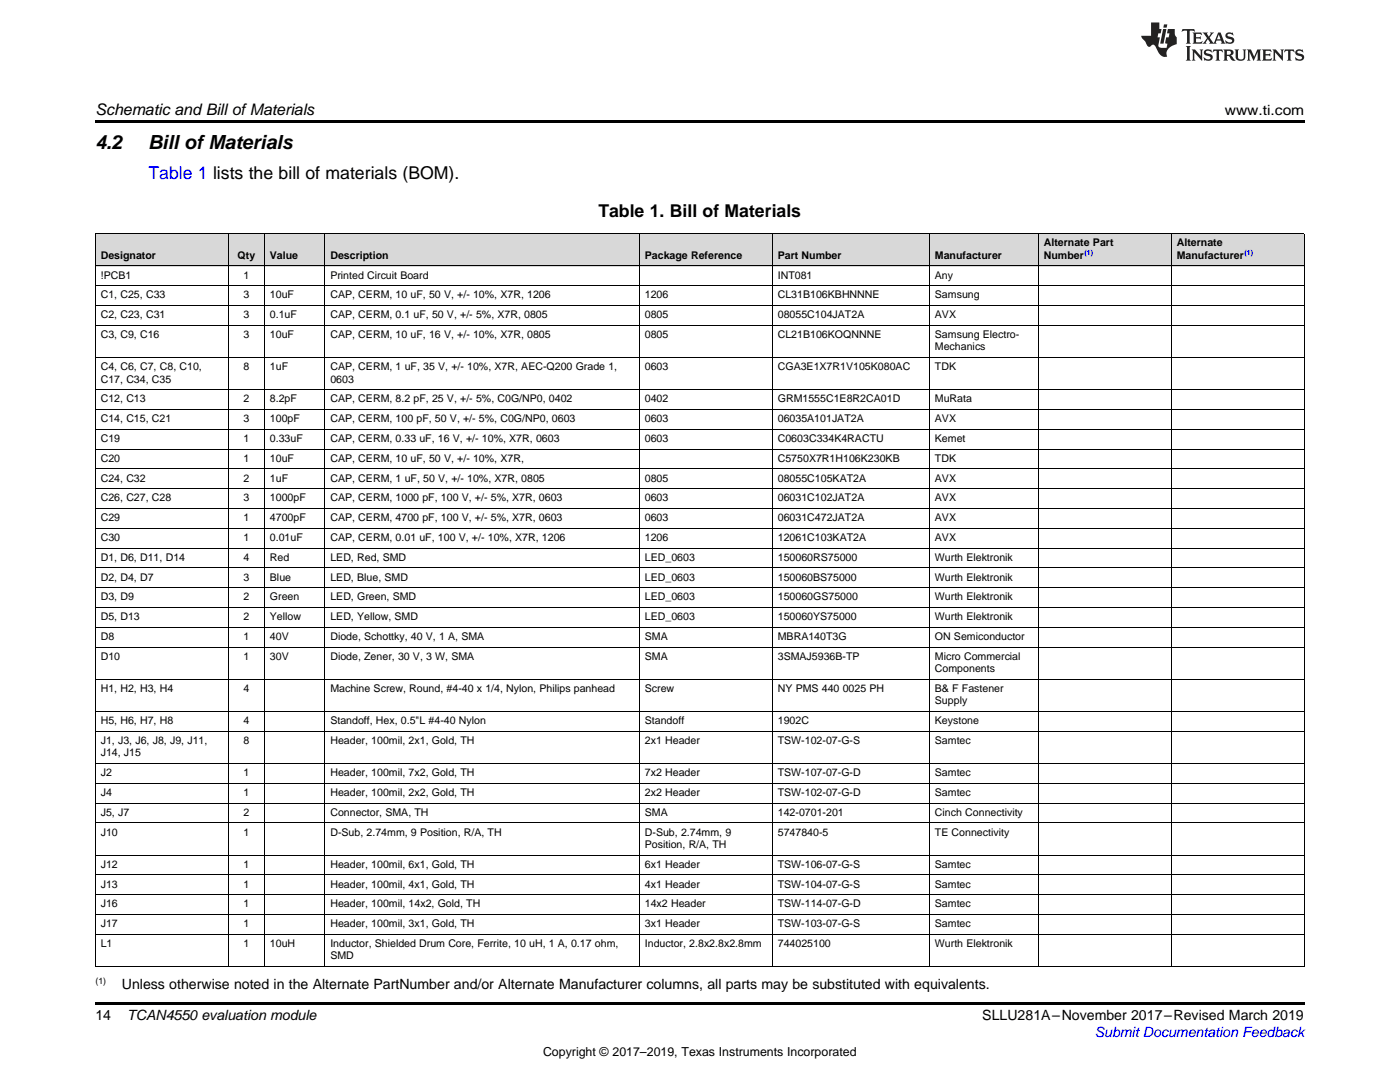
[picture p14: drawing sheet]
<svg xmlns="http://www.w3.org/2000/svg" width="279mm" height="216mm" viewBox="0 0 279 216" stroke-linecap="round" stroke-linejoin="round" font-family="sans-serif">
<defs><g id="words">
<g font-size="3.9">
<text x="19" y="29.6">4.2</text>
<text x="29.6" y="29.6">Bill ofMaterials</text>
</g>
<text font-size="3.5" fill="#00f" x="29.6" y="35.6">Table 1 lists the bill of materials (BOM).</text>
<text font-size="3.5" x="119.4" y="43.4">Table 1. Bill of Materials</text>
<text font-size="3.2" x="19" y="23">Schematic and Bill ofMaterials</text>
<g font-size="2.8">
<text x="244.4" y="23">www.ti.com</text>
<text x="24.3" y="197.4">Unless otherwise noted in the Alternate PartNumber and/or Alternate Manufacturer columns, all parts may be substituted with equivalents.</text>
<text x="19" y="203.5">14</text>
<text x="25.4" y="203.6">TCAN4550 evaluation module</text>
<text x="196" y="203.6">SLLU281A–November 2017–Revised March 2019</text>
</g>
<text font-size="2.8" fill="#00f" x="218.5" y="206.9">Submit Documentation Feedback</text>
<text font-size="2.5" x="108.4" y="210.7">Copyright © 2017–2019, Texas Instruments Incorporated</text>
<g font-size="2.1">
<text x="20.1" y="51.6">Designator</text>
<text x="47.4" y="51.6">Qty</text>
<text x="53.9" y="51.6">Value</text>
<text x="65.9" y="51.6">Description</text>
<text x="128.7" y="51.6">Package Reference</text>
<text x="155.2" y="51.6">Part Number</text>
<text x="186.6" y="51.6">Manufacturer</text>
<text x="208.3" y="49.2">Alternate Part</text>
<text x="208.3" y="51.6">Number</text>
<text x="234.8" y="49.2">Alternate</text>
<text x="234.8" y="51.6">Manufacturer</text>
<text x="20.1" y="55.6">!PCB1</text>
<text x="20.1" y="59.5">C1, C25, C33</text>
<text x="48.6" y="55.6">1</text>
<text x="48.6" y="59.5">3</text>
<text x="53.9" y="59.5">10uF</text>
<text x="65.9" y="55.6">Printed Circuit Board</text>
<text x="65.9" y="59.5">CAP, CERM, 10 uF, 50 V, +/- 10%, X7R, 1206</text>
<text x="128.7" y="59.5">1206</text>
<text x="155.2" y="55.6">INT081</text>
<text x="155.2" y="59.5">CL31B106KBHNNNE</text>
<text x="186.6" y="55.6">Any</text>
<text x="186.6" y="59.5">Samsung</text>
<text x="20.1" y="63.5">C2, C23, C31</text>
<text x="48.6" y="63.5">3</text>
<text x="53.9" y="63.5">0.1uF</text>
<text x="65.9" y="63.5">CAP, CERM, 0.1 uF, 50 V, +/- 5%, X7R, 0805</text>
<text x="128.7" y="63.5">0805</text>
<text x="155.2" y="63.5">08055C104JAT2A</text>
<text x="186.6" y="63.5">AVX</text>
<text x="20.1" y="67.5">C3, C9, C16</text>
<text x="48.6" y="67.5">3</text>
<text x="53.9" y="67.5">10uF</text>
<text x="65.9" y="67.5">CAP, CERM, 10 uF, 16 V, +/- 10%, X7R, 0805</text>
<text x="128.7" y="67.5">0805</text>
<text x="155.2" y="67.5">CL21B106KOQNNNE</text>
<text x="186.6" y="67.5">Samsung Electro-</text>
<text x="186.6" y="69.9">Mechanics</text>
<text x="20.1" y="73.9">C4, C6, C7, C8, C10,</text>
<text x="20.1" y="76.3">C17, C34, C35</text>
<text x="48.6" y="73.9">8</text>
<text x="53.9" y="73.9">1uF</text>
<text x="65.9" y="73.9">CAP, CERM, 1 uF, 35 V, +/- 10%, X7R, AEC-Q200 Grade 1,</text>
<text x="65.9" y="76.3">0603</text>
<text x="128.7" y="73.9">0603</text>
<text x="155.2" y="73.9">CGA3E1X7R1V105K080AC</text>
<text x="186.6" y="73.9">TDK</text>
<text x="20.1" y="80.3">C12, C13</text>
<text x="48.6" y="80.3">2</text>
<text x="53.9" y="80.3">8.2pF</text>
<text x="65.9" y="80.3">CAP, CERM, 8.2 pF, 25 V, +/- 5%, C0G/NP0, 0402</text>
<text x="128.7" y="80.3">0402</text>
<text x="155.2" y="80.3">GRM1555C1E8R2CA01D</text>
<text x="186.6" y="80.3">MuRata</text>
<text x="20.1" y="84.2">C14, C15, C21</text>
<text x="20.1" y="88.2">C19</text>
<text x="48.6" y="84.2">3</text>
<text x="48.6" y="88.2">1</text>
<text x="53.9" y="84.2">100pF</text>
<text x="53.9" y="88.2">0.33uF</text>
<text x="65.9" y="84.2">CAP, CERM, 100 pF, 50 V, +/- 5%, C0G/NP0, 0603</text>
<text x="65.9" y="88.2">CAP, CERM, 0.33 uF, 16 V, +/- 10%, X7R, 0603</text>
<text x="128.7" y="84.2">0603</text>
<text x="128.7" y="88.2">0603</text>
<text x="155.2" y="84.2">06035A101JAT2A</text>
<text x="155.2" y="88.2">C0603C334K4RACTU</text>
<text x="186.6" y="84.2">AVX</text>
<text x="186.6" y="88.2">Kemet</text>
<text x="20.1" y="92.1">C20</text>
<text x="48.6" y="92.1">1</text>
<text x="53.9" y="92.1">10uF</text>
<text x="65.9" y="92.1">CAP, CERM, 10 uF, 50 V, +/- 10%, X7R,</text>
<text x="155.2" y="92.1">C5750X7R1H106K230KB</text>
<text x="186.6" y="92.1">TDK</text>
<text x="20.1" y="96.1">C24, C32</text>
<text x="20.1" y="100">C26, C27, C28</text>
<text x="48.6" y="96.1">2</text>
<text x="48.6" y="100">3</text>
<text x="53.9" y="96.1">1uF</text>
<text x="53.9" y="100">1000pF</text>
<text x="65.9" y="96.1">CAP, CERM, 1 uF, 50 V, +/- 10%, X7R, 0805</text>
<text x="65.9" y="100">CAP, CERM, 1000 pF, 100 V, +/- 5%, X7R, 0603</text>
<text x="128.7" y="96.1">0805</text>
<text x="128.7" y="100">0603</text>
<text x="155.2" y="96.1">08055C105KAT2A</text>
<text x="155.2" y="100">06031C102JAT2A</text>
<text x="186.6" y="96.1">AVX</text>
<text x="186.6" y="100">AVX</text>
<text x="20.1" y="104">C29</text>
<text x="20.1" y="107.9">C30</text>
<text x="48.6" y="104">1</text>
<text x="48.6" y="107.9">1</text>
<text x="53.9" y="104">4700pF</text>
<text x="53.9" y="107.9">0.01uF</text>
<text x="65.9" y="104">CAP, CERM, 4700 pF, 100 V, +/- 5%, X7R, 0603</text>
<text x="65.9" y="107.9">CAP, CERM, 0.01 uF, 100 V, +/- 10%, X7R, 1206</text>
<text x="128.7" y="104">0603</text>
<text x="128.7" y="107.9">1206</text>
<text x="155.2" y="104">06031C472JAT2A</text>
<text x="155.2" y="107.9">12061C103KAT2A</text>
<text x="186.6" y="104">AVX</text>
<text x="186.6" y="107.9">AVX</text>
<text x="20.1" y="111.9">D1, D6, D11, D14</text>
<text x="48.6" y="111.9">4</text>
<text x="53.9" y="111.9">Red</text>
<text x="65.9" y="111.9">LED, Red, SMD</text>
<text x="128.7" y="111.9">LED_0603</text>
<text x="155.2" y="111.9">150060RS75000</text>
<text x="186.6" y="111.9">Wurth Elektronik</text>
<text x="20.1" y="115.9">D2, D4, D7</text>
<text x="20.1" y="119.8">D3, D9</text>
<text x="48.6" y="115.9">3</text>
<text x="48.6" y="119.8">2</text>
<text x="53.9" y="115.9">Blue</text>
<text x="53.9" y="119.8">Green</text>
<text x="65.9" y="115.9">LED, Blue, SMD</text>
<text x="65.9" y="119.8">LED, Green, SMD</text>
<text x="128.7" y="115.9">LED_0603</text>
<text x="128.7" y="119.8">LED_0603</text>
<text x="155.2" y="115.9">150060BS75000</text>
<text x="155.2" y="119.8">150060GS75000</text>
<text x="186.6" y="115.9">Wurth Elektronik</text>
<text x="186.6" y="119.8">Wurth Elektronik</text>
<text x="20.1" y="123.8">D5, D13</text>
<text x="48.6" y="123.8">2</text>
<text x="53.9" y="123.8">Yellow</text>
<text x="65.9" y="123.8">LED, Yellow, SMD</text>
<text x="128.7" y="123.8">LED_0603</text>
<text x="155.2" y="123.8">150060YS75000</text>
<text x="186.6" y="123.8">Wurth Elektronik</text>
<text x="20.1" y="127.7">D8</text>
<text x="20.1" y="131.7">D10</text>
<text x="48.6" y="127.7">1</text>
<text x="48.6" y="131.7">1</text>
<text x="53.9" y="127.7">40V</text>
<text x="53.9" y="131.7">30V</text>
<text x="65.9" y="127.7">Diode, Schottky, 40 V, 1 A, SMA</text>
<text x="65.9" y="131.7">Diode, Zener, 30 V, 3 W, SMA</text>
<text x="128.7" y="127.7">SMA</text>
<text x="128.7" y="131.7">SMA</text>
<text x="155.2" y="127.7">MBRA140T3G</text>
<text x="155.2" y="131.7">3SMAJ5936B-TP</text>
<text x="186.6" y="127.7">ON Semiconductor</text>
<text x="186.6" y="131.7">Micro Commercial</text>
<text x="186.6" y="134.1">Components</text>
<text x="20.1" y="138.1">H1, H2, H3, H4</text>
<text x="48.6" y="138.1">4</text>
<text x="65.9" y="138.1">Machine Screw, Round, #4-40 x 1/4, Nylon, Philips panhead</text>
<text x="128.7" y="138.1">Screw</text>
<text x="155.2" y="138.1">NY PMS 440</text>
<text x="168.2" y="138.1">0025 PH</text>
<text x="186.6" y="138.1">B&amp; F Fastener</text>
<text x="186.6" y="140.5">Supply</text>
<text x="20.1" y="144.5">H5, H6, H7, H8</text>
<text x="20.1" y="148.4">J1, J3, J6, J8, J9, J11,</text>
<text x="48.6" y="144.5">4</text>
<text x="48.6" y="148.4">8</text>
<text x="65.9" y="144.5">Standoff, Hex, 0.5&quot;L #4-40 Nylon</text>
<text x="65.9" y="148.4">Header, 100mil, 2x1, Gold, TH</text>
<text x="128.7" y="144.5">Standoff</text>
<text x="128.7" y="148.4">2x1 Header</text>
<text x="155.2" y="144.5">1902C</text>
<text x="155.2" y="148.4">TSW-102-07-G-S</text>
<text x="186.6" y="144.5">Keystone</text>
<text x="186.6" y="148.4">Samtec</text>
<text x="20.1" y="150.9">J14, J15</text>
<text x="20.1" y="154.9">J2</text>
<text x="48.6" y="154.9">1</text>
<text x="65.9" y="154.9">Header, 100mil, 7x2, Gold, TH</text>
<text x="128.7" y="154.9">7x2 Header</text>
<text x="155.2" y="154.9">TSW-107-07-G-D</text>
<text x="186.6" y="154.9">Samtec</text>
<text x="20.1" y="158.8">J4</text>
<text x="48.6" y="158.8">1</text>
<text x="65.9" y="158.8">Header, 100mil, 2x2, Gold, TH</text>
<text x="128.7" y="158.8">2x2 Header</text>
<text x="155.2" y="158.8">TSW-102-07-G-D</text>
<text x="186.6" y="158.8">Samtec</text>
<text x="20.1" y="162.8">J5, J7</text>
<text x="20.1" y="166.7">J10</text>
<text x="48.6" y="162.8">2</text>
<text x="48.6" y="166.7">1</text>
<text x="65.9" y="162.8">Connector, SMA, TH</text>
<text x="65.9" y="166.7">D-Sub, 2.74mm, 9 Position, R/A, TH</text>
<text x="128.7" y="162.8">SMA</text>
<text x="128.7" y="166.7">D-Sub, 2.74mm, 9</text>
<text x="155.2" y="162.8">142-0701-201</text>
<text x="155.2" y="166.7">5747840-5</text>
<text x="186.6" y="162.8">Cinch Connectivity</text>
<text x="186.6" y="166.7">TE Connectivity</text>
<text x="20.1" y="173.1">J12</text>
<text x="48.6" y="173.1">1</text>
<text x="65.9" y="173.1">Header, 100mil, 6x1, Gold, TH</text>
<text x="128.7" y="169.2">Position, R/A, TH</text>
<text x="128.7" y="173.1">6x1 Header</text>
<text x="155.2" y="173.1">TSW-106-07-G-S</text>
<text x="186.6" y="173.1">Samtec</text>
<text x="20.1" y="177.1">J13</text>
<text x="48.6" y="177.1">1</text>
<text x="65.9" y="177.1">Header, 100mil, 4x1, Gold, TH</text>
<text x="128.7" y="177.1">4x1 Header</text>
<text x="155.2" y="177.1">TSW-104-07-G-S</text>
<text x="186.6" y="177.1">Samtec</text>
<text x="20.1" y="181">J16</text>
<text x="20.1" y="185">J17</text>
<text x="48.6" y="181">1</text>
<text x="48.6" y="185">1</text>
<text x="65.9" y="181">Header, 100mil, 14x2, Gold, TH</text>
<text x="65.9" y="185">Header, 100mil, 3x1, Gold, TH</text>
<text x="128.7" y="181">14x2 Header</text>
<text x="128.7" y="185">3x1 Header</text>
<text x="155.2" y="181">TSW-114-07-G-D</text>
<text x="155.2" y="185">TSW-103-07-G-S</text>
<text x="186.6" y="181">Samtec</text>
<text x="186.6" y="185">Samtec</text>
<text x="20.1" y="188.9">L1</text>
<text x="48.6" y="188.9">1</text>
<text x="53.9" y="188.9">10uH</text>
<text x="65.9" y="188.9">Inductor, Shielded Drum Core, Ferrite, 10 uH, 1 A, 0.17 ohm,</text>
<text x="65.9" y="191.4">SMD</text>
<text x="128.7" y="188.9">Inductor, 2.8x2.8x2.8mm</text>
<text x="155.2" y="188.9">744025100</text>
<text x="186.6" y="188.9">Wurth Elektronik</text>
</g>
<text font-size="1.8" x="19" y="196.3">(1)</text>
<g font-size="1.4" fill="#00f">
<text x="216.5" y="50.8">(1)</text>
<text x="248.4" y="50.8">(1)</text>
</g>
</g></defs>
<g fill="#d8d8d8">
<path d="M19 46.7h26.6v6.4h-26.6z"/>
<path d="M45.6 46.7h7.2v6.4h-7.2z"/>
<path d="M52.8 46.7h12.1v6.4h-12.1z"/>
<path d="M64.9 46.7h62.7v6.4h-62.7z"/>
<path d="M127.6 46.7h26.6v6.4h-26.6z"/>
<path d="M154.2 46.7h31.3v6.4h-31.3z"/>
<path d="M185.5 46.7h21.8v6.4h-21.8z"/>
<path d="M207.3 46.7h26.5v6.4h-26.5z"/>
<path d="M233.8 46.7h26.5v6.4h-26.5z"/>
</g>
<path d="M19 24h241.3v.6h-241.3zM19 200h241.3v.6h-241.3z" fill="#000"/>
<g fill="none" stroke="#000" stroke-width=".2">
<path d="M19 57h241.3M19 53.1h241.3M19 46.7h241.3M19.1 46.7v146.2M45.5 46.7v146.2M52.8 46.7v146.2M64.8 46.7v146.2M127.6 46.7v146.2M154.1 46.7v146.2M185.5 46.7v146.2M207.2 46.7v146.2M233.7 46.7v146.2"/>
<path d="M260.3 46.7v146.2M19 77.8h241.3M19 71.3h241.3M19 64.9h241.3M19 61h241.3M19 97.5h241.3M19 93.6h241.3M19 89.6h241.3M19 85.7h241.3M19 81.7h241.3M19 117.3h241.3M19 113.3h241.3"/>
<path d="M19 109.4h241.3M19 105.4h241.3M19 101.5h241.3M19 135.6h241.3M19 129.1h241.3M19 125.2h241.3M19 121.2h241.3M19 156.3h241.3M19 152.3h241.3M19 145.9h241.3M19 142h241.3M19 178.5h241.3"/>
<path d="M19 174.6h241.3M19 170.6h241.3M19 164.2h241.3M19 160.2h241.3M19 192.8h241.3M19 186.4h241.3M19 182.5h241.3"/>
</g>
<g fill="#231f20">
<path d="M236 5.8l-.1 .6 .4-.3h.6v.2v2.1l-.2 .3h.9l-.2-.3v-2.1l.1-.2h.5l.5 .3-.2-.6zM238 6.5l.2 .4v1.5l-.2 .3h1.8l.2-.5a1.04 1.04 0 0 1-1.3 .1v-.6h.6l.3 .2v-.7l-.3 .2h-.6v-.6h.8l.4 .2-.2-.5zM240 6.5l.9 1.1-.9 1.1h.8l-.2-.2 .4-.7 .5 .7-.2 .2h1.5l-.2-.2 .2-.4h.9l.1 .4-.2 .2h1l-.3-.3-.7-1.9h-.5l-.9 2.1-.8-1.1 .9-1h-.8l.1 .3-.4 .5-.3-.6 .1-.2zM243.2 6.9l.4 .9h-.7zM244.8 6.6a.63 .63 0 0 0-.2 .7 .63 .63 0 0 0 .6 .4l.6 .2 .1 .2a.75 .75 0 0 1-.7 .4 .75 .75 0 0 1-.6-.5l.1 .7 .1-.1a1.11 1.11 0 0 0 1.5-.5 1.13 1.13 0 0 0-1.2-.9l-.1-.3a1.04 1.04 0 0 1 1.2 .2l-.2-.6-.2 .1-.4-.1zM236.7 9.2l.2 .3v2.2l-.2 .4h1l-.3-.4v-2.2l.3-.3zM237.8 9.9l.3 .3v1.5l-.3 .4h.8l-.2-.4v-1.3l1.5 1.7v-1.9l.2-.3h-.7l.2 .3v.9l-1.1-1.2zM240.5 10a.62 .62 0 0 0-.2 .7 .62 .62 0 0 0 .6 .4l.6 .2 .1 .2a.76 .76 0 0 1-.7 .4 .76 .76 0 0 1-.7-.5l.2 .7 .1-.1a1.11 1.11 0 0 0 1.5-.6 1.13 1.13 0 0 0-1.2-.8l-.1-.3a1.04 1.04 0 0 1 1.2 .1l-.2-.5-.2 .1-.5-.2zM242.2 9.9l-.2 .6a.61 .61 0 0 1 .8-.3v1.5l-.2 .4h.9l-.2-.4v-1.5a.63 .63 0 0 1 .7 .3l-.1-.6zM244.1 9.9l.3 .3v1.5l-.3 .4h1l-.2-.2-.1-.7 .6 .2a.76 .76 0 0 0 1.2 .6l-1-.9a.58 .58 0 0 0 .6-.6 .58 .58 0 0 0-.5-.6zM244.9 10.2l.1-.1a.45 .45 0 0 1 .5 .1 .45 .45 0 0 1 .1 .5l-.8 .2zM246.4 9.9l.2 .2a2.17 2.17 0 0 0 .3 1.9 .99 .99 0 0 0 1.6-.7v-1.1l.2-.3h-.7l.2 .2a1.92 1.92 0 0 1-.2 1.7 .6 .6 0 0 1-.9-.5v-1.1l.2-.3zM248.9 9.9l.2 .3v1.5l-.2 .4h.7l-.2-.4v-1.4l.8 1.8 .8-1.8v1.4l-.2 .4h.9l-.2-.4v-1.5l.2-.3h-.8l-.6 1.4-.6-1.4zM251.9 9.9l.2 .3v1.5l-.2 .4h1.8l.1-.6a1.04 1.04 0 0 1-1.2 .2v-.6h.5l.4 .1v-.6l-.4 .2h-.5v-.6h.8l.3 .2-.1-.5zM254 9.9l.2 .3v1.5l-.2 .4h.7l-.2-.4v-1.3l1.5 1.7v-1.9l.2-.3h-.7l.2 .3v.9l-1.1-1.2zM256.4 9.9l-.1 .6a.61 .61 0 0 1 .7-.3l.1 1.5-.3 .4h1l-.3-.4 .1-1.5a.63 .63 0 0 1 .7 .3l-.1-.6zM258.7 10a.62 .62 0 0 0-.2 .7 .62 .62 0 0 0 .6 .4l.6 .2 .1 .2a.76 .76 0 0 1-.7 .4 .76 .76 0 0 1-.6-.5l.1 .7 .1-.1a1.11 1.11 0 0 0 1.6-.6 1.13 1.13 0 0 0-1.3-.8l-.1-.3a1.04 1.04 0 0 1 1.2 .1l-.1-.5-.2 .1-.5-.2z"/>
<path d="M229.7 4.5v2.6h-1.9v.4l.8 .9a.91 .91 0 0 0 1 .9 .56 .56 0 0 1 .5-.4 .56 .56 0 0 1 .5 .3l.4 .8a1.53 1.53 0 0 0 1.9 1.3 1.54 1.54 0 0 1 1-2.1l.9-.4v-1.4a1.52 1.52 0 0 1-.4-1.6h-1.3l-.2 .9h.5l-.2 .8h-.5l-.1 .9v.2l.4 .1-.2 .9a1.93 1.93 0 0 1-1.6-.3l.3-1.8h-.5l.2-.8h.4l.2-.9h-.4v-1.3zM232.1 5.8l-.6 2.9h.7l.6-2.9zM232.3 4.9l-.1 .6h.6l.2-.6z"/>
</g>
<use href="#words"/>
</svg>
